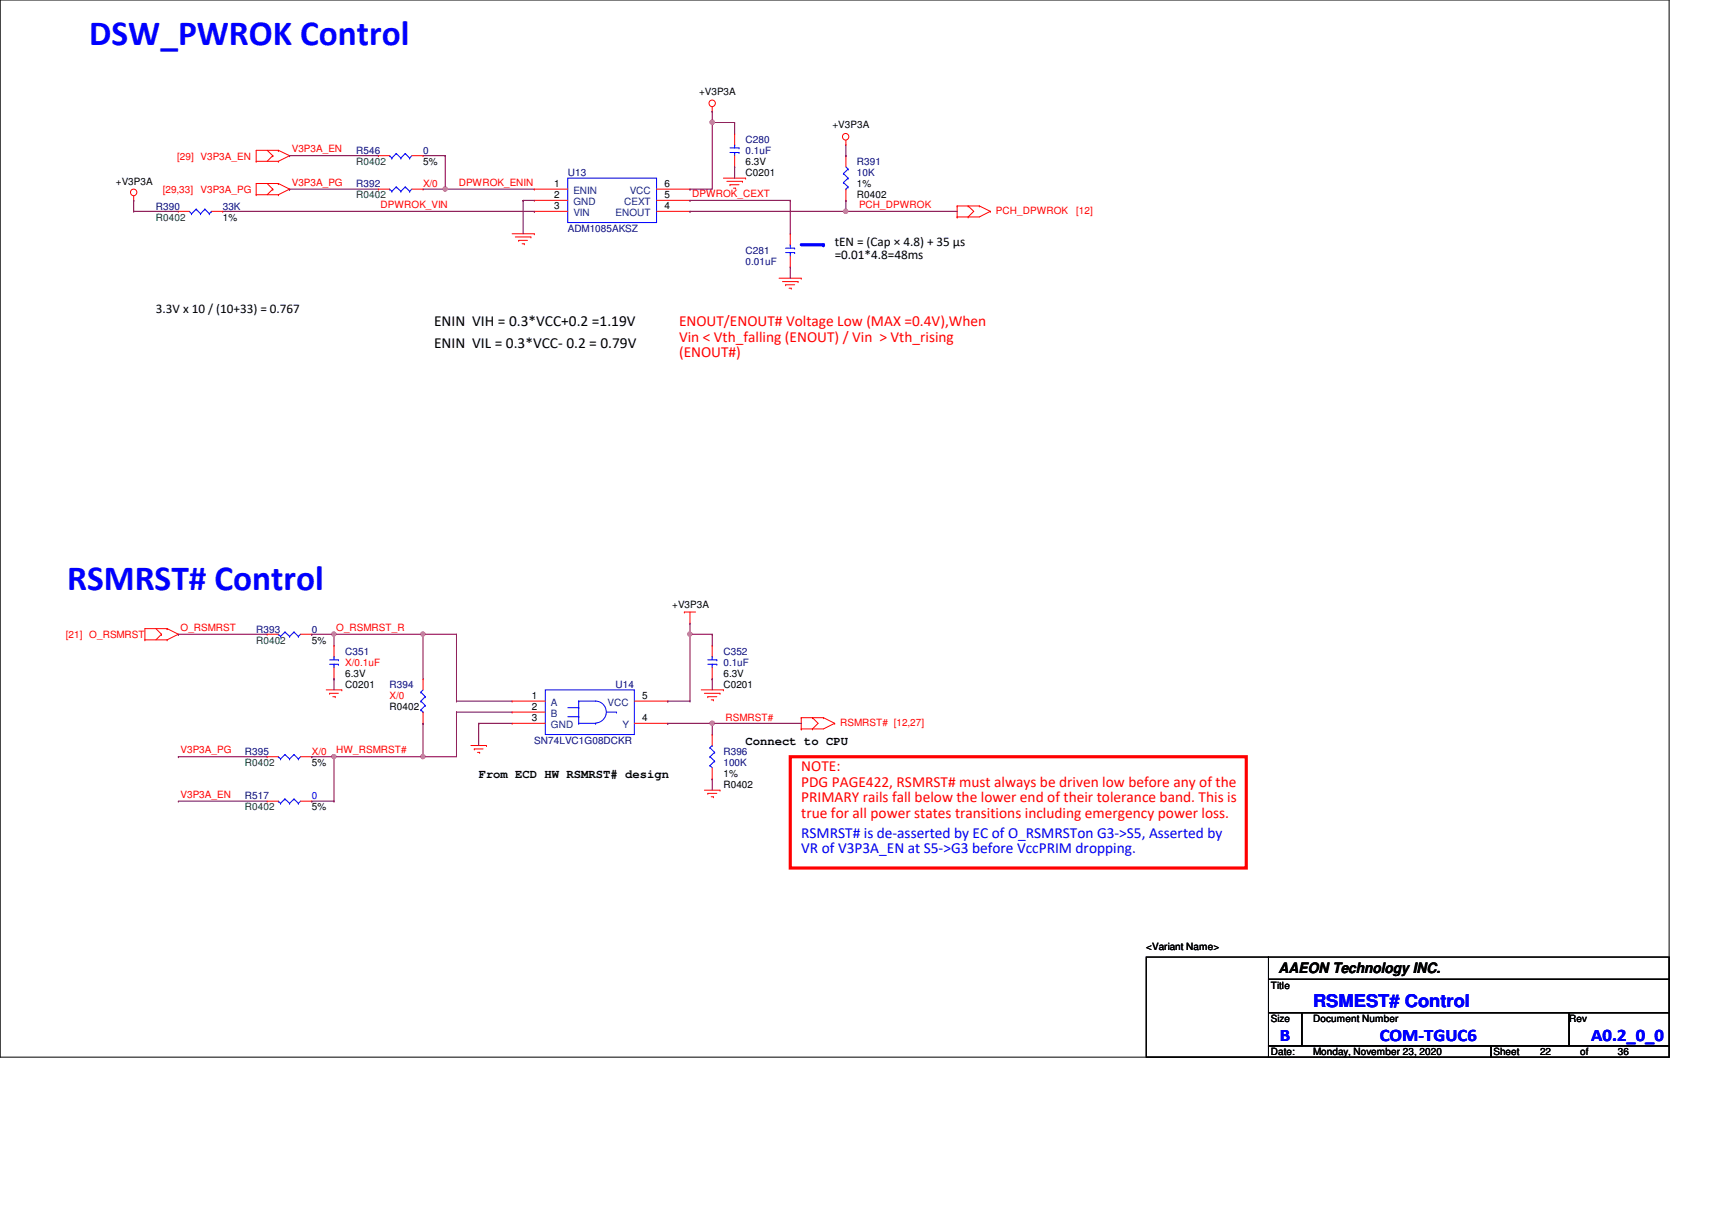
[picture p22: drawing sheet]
<svg xmlns="http://www.w3.org/2000/svg" width="297mm" height="210mm" viewBox="0 0 297 210" stroke-linecap="round" stroke-linejoin="round" font-family="sans-serif">
<defs><g id="words">
<g font-size="6.1" fill="#00f">
<text x="15.5" y="7.8">DSW_PWROK Control</text>
<text x="11.6" y="102.4">RSMRST# Control</text>
</g>
<g font-size="3" fill="#00f">
<text x="227.8" y="174.6">RSMEST# Control</text>
<text x="222" y="180.5">B</text>
<text x="239.4" y="180.5">COM-TGUC6</text>
<text x="276.1" y="180.5">A0.2_0_0</text>
</g>
<g font-size="2.7">
<text x="75.3" y="56.6">ENIN VIH = 0.3*VCC+0.2 =1.19V</text>
<text x="75.3" y="60.5">ENIN VIL = 0.3*VCC- 0.2 = 0.79V</text>
</g>
<g font-size="2.7" fill="#f00">
<text x="117.8" y="56.6">ENOUT/ENOUT# Voltage Low (MAX =0.4V),When</text>
<text x="117.8" y="59.3">Vin &lt; Vth_falling (ENOUT) / Vin &gt; Vth_rising</text>
<text x="117.8" y="61.9">(ENOUT#)</text>
<text x="139" y="133.8">NOTE:</text>
<text x="139" y="136.5">PDG PAGE422, RSMRST# must always be driven low before any of the</text>
<text x="139" y="139.1">PRIMARY rails fall below the lower end of their tolerance band. This is</text>
<text x="139" y="141.8">true for all power states transitions including emergency power loss.</text>
</g>
<g font-size="2.7" fill="#00f">
<text x="139" y="145.4">RSMRST# is de-asserted by EC of O_RSMRSTon G3-&gt;S5, Asserted by</text>
<text x="139" y="148">VR of V3P3A_EN at S5-&gt;G3 before VccPRIM dropping.</text>
</g>
<text font-size="2.5" x="221.8" y="168.9">AAEON Technology INC.</text>
<g font-size="2.3">
<text x="144.8" y="42.7">tEN = (Cap × 4.8) + 35 μs</text>
<text x="144.8" y="45">=0.01*4.8=48ms</text>
<text x="27" y="54.3">3.3V x 10 / (10+33) = 0.767</text>
</g>
<g font-size="2.1">
<text x="129.4" y="129.2">Connect to CPU</text>
<text x="83.1" y="134.9">From ECD HW RSMRST# design</text>
</g>
<g font-size="1.7">
<text x="121.3" y="16.5">+V3P3A</text>
<text x="144.4" y="22.3">+V3P3A</text>
<text x="73.4" y="28.6">5%</text>
<text x="129.4" y="28.6">6.3V</text>
<text x="20.1" y="32.1">+V3P3A</text>
<text x="96.2" y="32.4">1</text>
<text x="96.2" y="34.3">2</text>
<text x="115.3" y="34.3">5</text>
<text x="115.3" y="32.4">6</text>
<text x="129.4" y="30.6">C0201</text>
<text x="148.7" y="32.5">1%</text>
<text x="148.7" y="34.4">R0402</text>
<text x="38.6" y="38.3">1%</text>
<text x="96.2" y="36.2">3</text>
<text x="115.3" y="36.2">4</text>
<text x="116.6" y="105.5">+V3P3A</text>
<text x="54.1" y="111.6">5%</text>
<text x="59.9" y="119.4">C0201</text>
<text x="59.9" y="117.4">6.3V</text>
<text x="125.5" y="119.4">C0201</text>
<text x="125.5" y="117.4">6.3V</text>
<text x="67.6" y="123.2">R0402</text>
<text x="92.3" y="121.2">1</text>
<text x="92.3" y="123.1">2</text>
<text x="92.3" y="125.1">3</text>
<text x="111.4" y="121.2">5</text>
<text x="111.4" y="125.1">4</text>
<text x="54.1" y="132.9">5%</text>
<text x="125.5" y="134.8">1%</text>
<text x="125.5" y="136.7">R0402</text>
<text x="54.1" y="140.6">5%</text>
<text x="198.9" y="164.7">&lt;Variant Name&gt;</text>
<text x="220.5" y="171.5">Title</text>
<text x="220.5" y="177.3">Size</text>
<text x="227.8" y="177.3">Document Number</text>
<text x="272.2" y="177.3">Rev</text>
<text x="220.5" y="183">Date:</text>
<text x="227.8" y="183">Monday, November 23, 2020</text>
<text x="259.1" y="183">Sheet</text>
<text x="267.2" y="183">22</text>
<text x="274.1" y="183">of</text>
<text x="280.7" y="183">36</text>
</g>
<g font-size="1.7" fill="#f00">
<text x="30.7" y="27.7">[29] V3P3A_EN</text>
<text x="50.6" y="26.4">V3P3A_EN</text>
<text x="28.2" y="33.4">[29,33]</text>
<text x="34.8" y="33.4">V3P3A_PG</text>
<text x="50.6" y="32.2">V3P3A_PG</text>
<text x="73.4" y="32.5">X/0</text>
<text x="79.6" y="32.2">DPWROK_ENIN</text>
<text x="120.1" y="34.2">DPWROK_CEXT</text>
<text x="66" y="36.1">DPWROK_VIN</text>
<text x="149.1" y="36.1">PCH_DPWROK</text>
<text x="172.8" y="37.1">PCH_DPWROK</text>
<text x="186.7" y="37.1">[12]</text>
<text x="11.4" y="110.7">[21] O_RSMRST</text>
<text x="31.3" y="109.4">O_RSMRST</text>
<text x="58.3" y="109.4">O_RSMRST_R</text>
<text x="59.9" y="115.5">X/0.1uF</text>
<text x="67.6" y="121.3">X/0</text>
<text x="125.9" y="125.1">RSMRST#</text>
<text x="145.8" y="125.9">RSMRST# [12,27]</text>
<text x="31.3" y="130.7">V3P3A_PG</text>
<text x="54.1" y="130.9">X/0</text>
<text x="58.3" y="130.7">HW_RSMRST#</text>
<text x="31.3" y="138.4">V3P3A_EN</text>
</g>
<g font-size="1.7" fill="#000080">
<text x="61.8" y="26.7">R546</text>
<text x="73.4" y="26.7">0</text>
<text x="129.4" y="24.8">C280</text>
<text x="129.4" y="26.7">0.1uF</text>
<text x="148.7" y="28.6">R391</text>
<text x="61.8" y="32.5">R392</text>
<text x="98.5" y="30.6">U13</text>
<text x="148.7" y="30.6">10K</text>
<text x="27" y="36.4">R390</text>
<text x="38.6" y="36.4">33K</text>
<text x="98.5" y="40.2">ADM1085AKSZ</text>
<text x="129.4" y="44.1">C281</text>
<text x="129.4" y="46">0.01uF</text>
<text x="44.4" y="109.7">R393</text>
<text x="54.1" y="109.7">0</text>
<text x="59.9" y="113.6">C351</text>
<text x="125.5" y="113.6">C352</text>
<text x="67.6" y="119.4">R394</text>
<text x="106.8" y="119.4">U14</text>
<text x="125.5" y="115.5">0.1uF</text>
<text x="42.5" y="130.9">R395</text>
<text x="92.7" y="129">SN74LVC1G08DCKR</text>
<text x="125.5" y="130.9">R396</text>
<text x="125.5" y="132.9">100K</text>
<text x="42.5" y="138.7">R517</text>
</g>
<g font-size="1.7" fill="#008000">
<text x="61.8" y="28.6">R0402</text>
<text x="61.8" y="34.4">R0402</text>
<text x="27" y="38.3">R0402</text>
<text x="44.4" y="111.6">R0402</text>
<text x="42.5" y="132.9">R0402</text>
<text x="42.5" y="140.6">R0402</text>
</g>
<g font-size="1.7" fill="#004080">
<text x="99.5" y="33.6">ENIN</text>
<text x="99.5" y="35.6">GND</text>
<text x="108.3" y="35.6">CEXT</text>
<text x="109.3" y="33.6">VCC</text>
<text x="99.5" y="37.5">VIN</text>
<text x="106.8" y="37.5">ENOUT</text>
<text x="95.6" y="122.4">A</text>
<text x="95.6" y="124.3">B</text>
<text x="105.4" y="122.4">VCC</text>
<text x="95.6" y="126.3">GND</text>
<text x="108" y="126.3">Y</text>
</g>
<text font-size="1.7" fill="#00f" x="54.1" y="138.7">0</text>
</g></defs>
<path d="M0 0h289.6v183.4h-289.6z" fill="none" stroke="#000" stroke-width=".17"/>
<path d="M139 42.5h3.9" fill="none" stroke="#00f" stroke-width=".55"/>
<circle cx="142.9" cy="42.5" r=".28" fill="#00f"/>
<path d="M137.1 131.3h79.1v19.3h-79.1z" fill="none" stroke="#f00" stroke-width=".55"/>
<g fill="none" stroke="#f00" stroke-width=".17">
<path d="M123.6 19.3h.1M123.6 18.5v.8M23.2 34.8h.1M23.2 34v.8M30.9 36.7h.1M30.9 36.7h1.9M36.7 36.7h1.9M38.6 36.7h.1M44.4 33.8h.1M44.4 28h.1M44.4 33.8h3.9M44.4 28h3.9"/>
<path d="M46.4 31.8l.9 1M46.4 26.1l.9 .9M47.3 32.8h.1M47.3 27h.1M47.3 32.8l-.9 1M47.3 27l-.9 1M48.3 31.8h.1M48.3 33.8h.1M48.3 26.1h.1M48.3 28h.1M48.3 31.8h-3.9v2M48.3 31.8l1.9 1"/>
<path d="M48.3 26.1h-3.9v1.9M48.3 26.1l1.9 .9M50.2 32.8h.1M50.2 27h.1M50.2 32.8l-1.9 1M50.2 27l-1.9 1M65.7 27h.1M65.7 32.8h.1M65.7 27h1.9M65.7 32.8h1.9M71.5 27h1.9M71.5 32.8h1.9"/>
<path d="M73.4 27h.1M73.4 32.8h.1M92.7 32.8h.1M92.7 34.8h.1M92.7 36.7h.1M92.7 36.7h5.8M92.7 32.8h5.8M92.7 34.8h5.8M113.9 36.7h5.8M113.9 32.8h5.8M113.9 34.8h5.8M119.7 36.7h.1"/>
<path d="M119.7 34.8h.1M119.7 32.8h.1M125.5 30.9h3.9M126.1 31.5h2.7M126.7 32h.1M126.7 32h1.5M127.3 32.6h.3M127.5 29h.1M127.5 23.2h.1M127.5 23.2v1.9M127.5 27v2M127.6 32.6h.1"/>
<path d="M128.8 31.5h.1M129.4 30.9h.1M146.8 25.1h.1M146.8 27h.1M146.8 34.8h.1M146.8 24.3v.8M146.8 27v2M146.8 32.8v2M166.1 37.6h.1M166.1 35.7h.1M166.1 35.7h3.8M166.1 35.7v1.9"/>
<path d="M168 37.6h.1M168 35.7h.1M168 35.7l.9 1-.9 .9M169.9 35.7h.1M169.9 35.7l1.9 1M171.8 36.7h.1M171.8 36.7l-1.9 .9h-3.8M88.9 40.6h3.8M89.4 41.1h2.7M90 41.7h.1M90 41.7h1.5M90.6 42.3h.4"/>
<path d="M91 42.3h.1M92.1 41.1h.1M92.7 40.6h.1M135.2 48.3h3.8M135.8 48.9h2.7M136.3 49.4h.1M136.3 49.4h1.6M136.9 50h.4M137.1 46.3h.1M137.1 40.6h.1M137.1 40.6v1.9M137.1 44.4v1.9"/>
<path d="M137.3 50h.1M138.5 48.9h.1M139 48.3h.1M25.1 111h.1M25.1 111h3.9M27 109.1l1 .9M28 110h.1M28 110l-1 1M29 109.1h.1M29 111h.1M29 109.1h-3.9v1.9M29 109.1l1.9 .9"/>
<path d="M30.9 110h.1M30.9 110l-1.9 1M46.4 110h.1M46.4 110h1.9M52.2 110h1.9M54.1 110h.1M56.6 119.7h2.7M58 117.8h.1M58 112h.1M58 112v1.9M58 115.8v2M59.3 119.7h.1"/>
<path d="M73.4 117.8h.1M73.4 117.8v1.9M118.7 106.2h.1M118.7 106.2h2M119.7 108.1h.1M119.7 106.2v1.9M121.7 119.7h3.8M123.6 117.8h.1M123.6 112h.1M123.6 112v1.9M123.6 115.8v2M125.5 119.7h.1"/>
<path d="M46.4 131.3h.1M46.4 139h.1M46.4 131.3h1.9M46.4 139h1.9M52.2 131.3h1.9M52.2 139h1.9M54.1 131.3h.1M54.1 139h.1M57.2 120.3h.1M57.2 120.3h1.5M57.7 120.9h.5M58.2 120.9h.1"/>
<path d="M73.4 125.5h.1M73.4 123.5v2M81.7 129.3h2.7M82.3 129.9h.1M82.3 129.9h1.5M82.8 130.5h.4M83.2 130.5h.1M84.4 129.3h.1M88.9 121.6h.1M88.9 123.5h.1M88.9 125.5h.1M88.9 121.6h5.7"/>
<path d="M88.9 123.5h5.7M88.9 125.5h5.7M110.1 121.6h5.8M110.1 125.5h5.8M115.9 121.6h.1M115.9 125.5h.1M122.2 137.1h2.7M122.2 120.3h2.7M122.8 137.6h.1M122.8 120.9h.1M122.8 137.6h1.6M122.8 120.9h1.6"/>
<path d="M123.4 138.2h.4M123.4 121.4h.4M123.6 135.1h.1M123.6 127.4h.1M123.6 127.4v1.9M123.6 133.2v1.9M123.8 138.2h.1M123.8 121.4h.1M124.9 137.1h.1M124.9 120.3h.1M139 126.4h.1M139 124.5h.1"/>
<path d="M139 124.5h3.9M139 124.5v1.9M141 126.4h.1M141 124.5h.1M141 124.5l.9 1-.9 .9M142.9 124.5h.1M142.9 124.5l1.9 1M144.8 125.5h.1M144.8 125.5l-1.9 .9h-3.9"/>
<circle cx="123.6" cy="17.9" r=".56"/>
<circle cx="23.2" cy="33.4" r=".56"/>
<circle cx="146.7" cy="23.7" r=".56"/>
</g>
<path d="M198.9 166h21.2v17.4h-21.2zM220.1 166h69.5v3.9h-69.5zM220.1 169.9h69.5v5.8h-69.5zM220.1 175.7h5.8v5.7h-5.8zM225.9 175.7h46.3v5.7h-46.3zM272.2 175.7h17.4v5.7h-17.4zM220.1 181.4h38.6v2h-38.6zM258.7 181.4h30.9v2h-30.9z" fill="none" stroke="#000" stroke-width=".17"/>
<g fill="none" stroke="#00f" stroke-width=".17">
<path d="M32.8 36.7l.4 .4M33.2 37.1h.1M34 36.3h.1M34 36.3l-.8 .8M34 36.3l.8 .8M34.8 37.1h.1M35.6 36.3h.1M35.6 36.3l.7 .8M35.6 36.3l-.8 .8M36.3 37.1h.1M36.7 36.7h.1M36.7 36.7l-.4 .4"/>
<path d="M67.6 27h.1M67.6 32.8h.1M67.6 27l.4 .4M67.6 32.8l.4 .4M68 27.4h.1M68 33.2h.1M68.7 26.6h.1M68.7 32.4h.1M68.7 26.6l-.7 .8M68.7 26.6l.9 .8M68.7 32.4l-.7 .8M68.7 32.4l.9 .8"/>
<path d="M69.6 27.4h.1M69.6 33.2h.1M70.3 26.6h.1M70.3 32.4h.1M70.3 26.6l.8 .8M70.3 26.6l-.7 .8M70.3 32.4l.8 .8M70.3 32.4l-.7 .8M71.1 27.4h.1M71.1 33.2h.1M71.5 27l-.4 .4M71.5 32.8l-.4 .4"/>
<path d="M98.5 30.9h15.4v7.7h-15.4zM126.7 25.7h1.5M126.7 26.5h1.5M127.5 25.1h.1M127.5 26.5h.1M127.5 25.1v.6M127.5 26.5v.5M128.2 25.7h.1M128.2 26.5h.1M146.3 30.1h.1M146.3 31.7h.1M146.3 31.7l.8 .7"/>
<path d="M146.3 30.1l.8 .8M146.8 32.8h.1M146.8 29l.3 .3M147.1 32.4h.1M147.1 29.3h.1M147.1 30.9h.1M147.1 32.4l-.3 .4M147.1 29.3l-.8 .8M147.1 30.9l-.8 .8M136.3 43.1h1.6M136.3 43.8h1.6M137.1 42.5h.1"/>
<path d="M137.1 43.8h.1M137.1 42.5v.6M137.1 43.8v.6M137.9 43.1h.1M137.9 43.8h.1M48.3 110h.1M48.3 110l.4 .4M48.7 110.4h.1M49.4 109.6h.1M49.4 109.6l-.7 .8M49.4 109.6l.8 .8M50.2 110.4h.1"/>
<path d="M51 109.6h.1M51 109.6l.8 .8M51 109.6l-.8 .8M51.8 110.4h.1M52.2 110l-.4 .4M57.2 114.5h1.5M57.2 115.2h1.5M58 113.9h.1M58 115.2h.1M58 113.9v.6M58 115.2v.6M58.7 114.5h.1"/>
<path d="M58.7 115.2h.1M73.4 119.7l-.4 .4M94.6 119.7h15.5v7.7h-15.5zM122.8 114.5h1.6M122.8 115.2h1.6M123.6 113.9h.1M123.6 115.2h.1M123.6 113.9v.6M123.6 115.2v.6M124.4 114.5h.1M124.4 115.2h.1M48.3 131.3h.1"/>
<path d="M48.3 139h.1M48.3 131.3l.4 .4M48.3 139l.4 .4M48.7 131.7h.1M48.7 139.4h.1M49.4 130.9h.1M49.4 138.6h.1M49.4 130.9l-.7 .8M49.4 130.9l.8 .8M49.4 138.6l-.7 .8M49.4 138.6l.8 .8M50.2 131.7h.1"/>
<path d="M50.2 139.4h.1M51 130.9h.1M51 138.6h.1M51 130.9l.8 .8M51 130.9l-.8 .8M51 138.6l.8 .8M51 138.6l-.8 .8M51.8 131.7h.1M51.8 139.4h.1M52.2 131.3l-.4 .4M52.2 139l-.4 .4M73 123.1h.1"/>
<path d="M73 120.1h.1M73 121.6h.1M73 123.1l.4 .4M73 120.1l.8 .8M73 121.6l.8 .8M73.4 123.5h.1M73.8 120.9h.1M73.8 122.4h.1M73.8 122.4l-.8 .7M73.8 120.9l-.8 .7M98.5 122.8h1.9M98.5 124.3h1.9"/>
<path d="M100.4 125.5h.1M100.4 121.6h.1M100.4 122.8h.1M100.4 124.3h.1M100.4 121.6h2.9a1.91 1.91 0 0 1 1.9 1.9 1.91 1.91 0 0 1-1.9 1.9M100.4 121.6v3.9M100.4 125.5h2.9M103.3 125.5h.1M105.2 123.5h1.8M107 123.5h.1M123.2 129.7h.1M123.2 132.8h.1"/>
<path d="M123.2 131.3h.1M123.2 129.7l.8 .8M123.2 132.8l.4 .4M123.2 131.3l.8 .7M123.6 129.3h.1M123.6 129.3l-.4 .4M124 132h.1M124 130.5h.1M124 132l-.8 .8M124 130.5l-.8 .8"/>
</g>
<g fill="none" stroke="#800040" stroke-width=".17">
<path d="M54.1 110h.1M54.1 110h3.9M73.4 110h.1M73.4 110h5.8M119.7 110h.1M119.7 108.1v1.9M54.1 131.3h.1M54.1 131.3h3.9M73.4 131.3h.1M79.2 123.5h.1M79.2 123.5v7.8h-5.8M79.2 123.5h9.7"/>
<path d="M115.9 121.6h.1M115.9 125.5h.1M115.9 121.6h3.8M115.9 125.5h7.7M123.6 125.5h.1M123.6 125.5v1.9"/>
</g>
<circle cx="123.6" cy="125.4" r=".37" fill="#f0f"/>
<circle cx="123.6" cy="125.4" r=".37" fill="none" stroke="#f0f" stroke-width=".17"/>
<g fill="none" stroke="#800040" stroke-width=".17">
<path d="M123.6 19.3h.1M123.6 19.3v2M38.6 36.7h54.1M73.4 32.8h3.9M77.3 32.8h.1M92.7 36.7h.1M119.7 32.8h.1M119.7 34.8h.1M119.7 36.7h.1M119.7 36.7h46.4M119.7 32.8h3.9M119.7 34.8h17.4"/>
<path d="M137.1 34.8h.1M137.1 34.8v5.8M146.8 27h.1M146.8 34.8h.1M146.8 36.7h.1M146.8 25.1v1.9M146.8 34.8v1.9M30.9 110h.1M30.9 110h15.5M83.1 125.5h.1M83.1 125.5h5.8M83.1 125.5v3.8"/>
<path d="M123.6 125.5h.1M123.6 135.1h.1M123.6 125.5h15.4M123.6 135.1v2"/>
</g>
<circle cx="146.7" cy="36.7" r=".38" fill="#f0f"/>
<circle cx="146.7" cy="36.7" r=".38" fill="none" stroke="#f0f" stroke-width=".17"/>
<g fill="none" stroke="#800040" stroke-width=".17">
<path d="M50.2 32.8h.1M50.2 32.8h15.5M90.8 34.8h.1M90.8 34.8h1.9M90.8 34.8v5.8M123.6 21.3h.1M123.6 21.3h3.9M123.6 21.3v11.5M137.1 46.3h.1M137.1 46.3v2M79.2 110h.1M79.2 110v11.6"/>
<path d="M30.9 131.3h.1M30.9 131.3h15.5M73.4 125.5h.1M73.4 125.5v5.8M79.2 121.6h.1M79.2 121.6h9.7"/>
</g>
<circle cx="123.6" cy="21.2" r=".38" fill="#f0f"/>
<circle cx="123.6" cy="21.2" r=".38" fill="none" stroke="#f0f" stroke-width=".17"/>
<path d="M127.5 21.3h.1M127.5 29h.1M127.5 21.3v1.9M127.5 29v1.9M30.9 139h.1M30.9 139h15.5M54.1 139h.1M54.1 139h3.9M58 139h.1M73.4 131.3h.1M73.4 131.3h-15.4v7.7" fill="none" stroke="#800040" stroke-width=".17"/>
<circle cx="57.9" cy="131.2" r=".37" fill="#f0f"/>
<circle cx="57.9" cy="131.2" r=".37" fill="none" stroke="#f0f" stroke-width=".17"/>
<circle cx="73.4" cy="131.2" r=".37" fill="#f0f"/>
<circle cx="73.4" cy="131.2" r=".37" fill="none" stroke="#f0f" stroke-width=".17"/>
<path d="M58 110h.1M58 110v2M58 110h15.4M73.4 110h.1M73.4 110v7.8" fill="none" stroke="#800040" stroke-width=".17"/>
<circle cx="57.9" cy="110" r=".37" fill="#f0f"/>
<circle cx="57.9" cy="110" r=".37" fill="none" stroke="#f0f" stroke-width=".17"/>
<circle cx="73.4" cy="110" r=".37" fill="#f0f"/>
<circle cx="73.4" cy="110" r=".37" fill="none" stroke="#f0f" stroke-width=".17"/>
<path d="M58 117.8h.1M58 117.8v1.9M119.7 110h.1M119.7 110h3.9M119.7 110v11.6M123.6 110h.1M123.6 117.8h.1M123.6 110v2M123.6 117.8v1.9M119.7 121.6h.1" fill="none" stroke="#800040" stroke-width=".17"/>
<circle cx="119.7" cy="110" r=".37" fill="#f0f"/>
<circle cx="119.7" cy="110" r=".37" fill="none" stroke="#f0f" stroke-width=".17"/>
<path d="M23.2 34.8h.1M23.2 36.7h.1M23.2 34.8v1.9M23.2 36.7h7.7M50.2 27h.1M50.2 27h15.5M73.4 27h3.9M77.3 27h.1M77.3 32.8h.1M77.3 27v5.8M77.3 32.8h15.4" fill="none" stroke="#800040" stroke-width=".17"/>
<circle cx="77.2" cy="32.8" r=".37" fill="#f0f"/>
<circle cx="77.2" cy="32.8" r=".37" fill="none" stroke="#f0f" stroke-width=".17"/>
<circle cx="123.6" cy="125.4" r=".37" fill="#f0f"/>
<circle cx="123.6" cy="125.4" r=".37" fill="none" stroke="#f0f" stroke-width=".17"/>
<circle cx="146.7" cy="36.7" r=".38" fill="#f0f"/>
<circle cx="146.7" cy="36.7" r=".38" fill="none" stroke="#f0f" stroke-width=".17"/>
<circle cx="123.6" cy="21.2" r=".38" fill="#f0f"/>
<circle cx="123.6" cy="21.2" r=".38" fill="none" stroke="#f0f" stroke-width=".17"/>
<circle cx="57.9" cy="131.2" r=".37" fill="#f0f"/>
<circle cx="57.9" cy="131.2" r=".37" fill="none" stroke="#f0f" stroke-width=".17"/>
<circle cx="73.4" cy="131.2" r=".37" fill="#f0f"/>
<circle cx="73.4" cy="131.2" r=".37" fill="none" stroke="#f0f" stroke-width=".17"/>
<circle cx="57.9" cy="110" r=".37" fill="#f0f"/>
<circle cx="57.9" cy="110" r=".37" fill="none" stroke="#f0f" stroke-width=".17"/>
<circle cx="73.4" cy="110" r=".37" fill="#f0f"/>
<circle cx="73.4" cy="110" r=".37" fill="none" stroke="#f0f" stroke-width=".17"/>
<circle cx="119.7" cy="110" r=".37" fill="#f0f"/>
<circle cx="119.7" cy="110" r=".37" fill="none" stroke="#f0f" stroke-width=".17"/>
<circle cx="77.2" cy="32.8" r=".37" fill="#f0f"/>
<circle cx="77.2" cy="32.8" r=".37" fill="none" stroke="#f0f" stroke-width=".17"/>
<use href="#words"/>
</svg>
